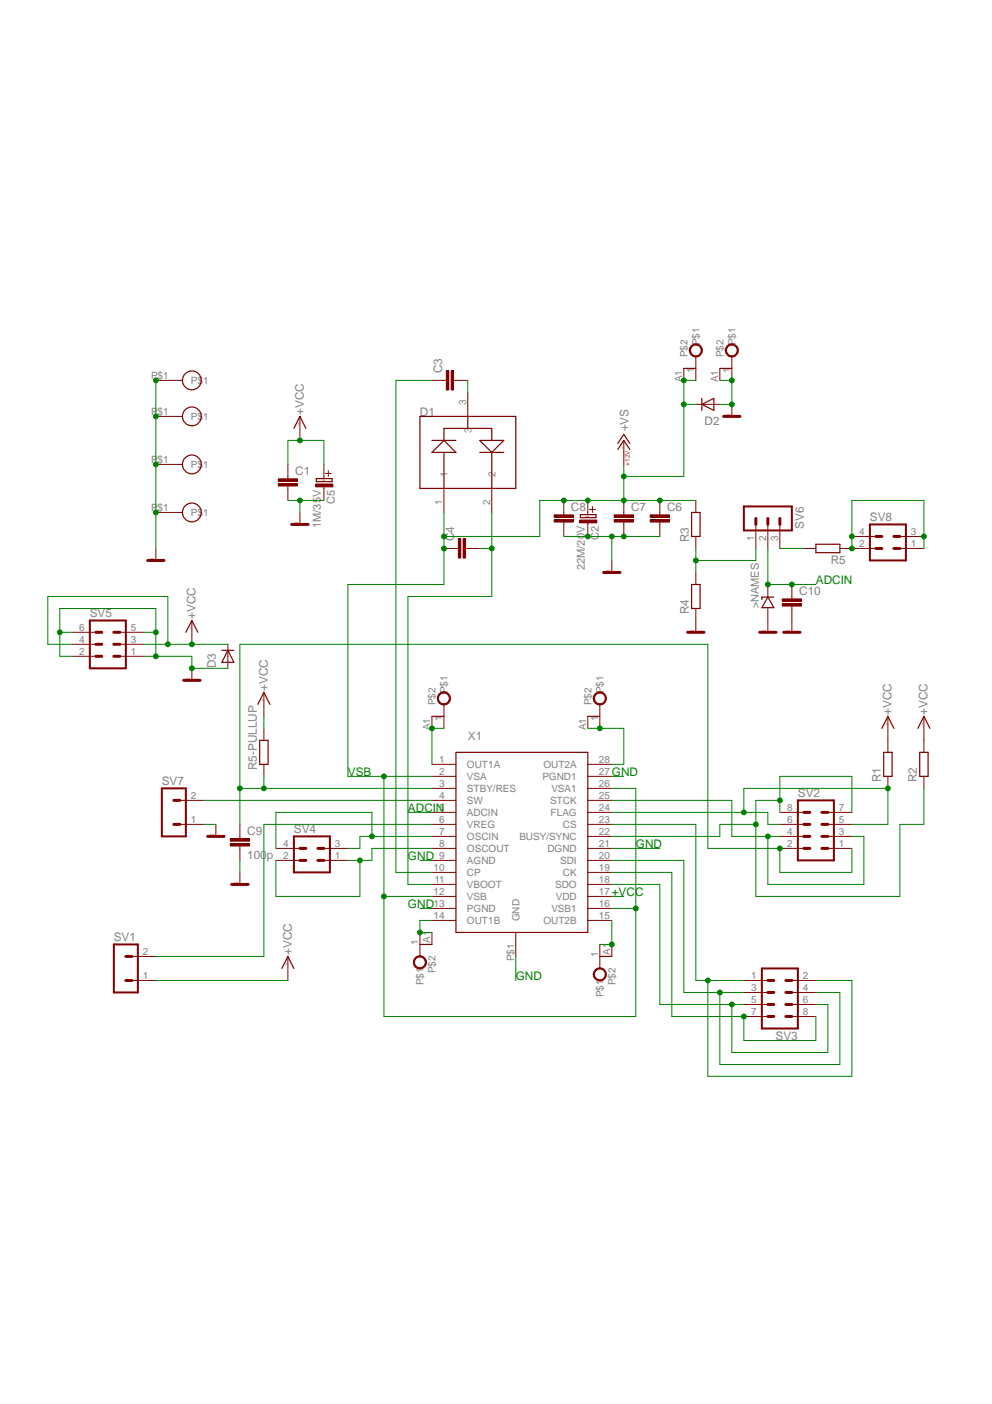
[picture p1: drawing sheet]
<svg xmlns="http://www.w3.org/2000/svg" width="210mm" height="297mm" viewBox="0 0 210 297" stroke-linecap="round" stroke-linejoin="round" font-family="sans-serif">
<defs><g id="words">
<g font-size="2.5" fill="#808080">
<text x="93.6" y="79" transform="rotate(-90 93.6 79)">C3</text>
<text x="64.3" y="87.8" transform="rotate(-90 64.3 87.8)">+VCC</text>
<text x="88.9" y="88.1">D1</text>
<text x="149.1" y="89.9">D2</text>
<text x="133" y="91.3" transform="rotate(-90 133 91.3)">+VS</text>
<text x="62.4" y="100.4">C1</text>
<text x="120.8" y="108">C8</text>
<text x="133.5" y="108">C7</text>
<text x="141.1" y="108">C6</text>
<text x="170.1" y="111.8" transform="rotate(-90 170.1 111.8)">SV6</text>
<text x="184.1" y="110.2">SV8</text>
<text x="96.1" y="114.5" transform="rotate(-90 96.1 114.5)">C4</text>
<text x="145.8" y="114.8" transform="rotate(-90 145.8 114.8)">R3</text>
<text x="175.8" y="119.3">R5</text>
<text x="169.1" y="125.8">C10</text>
<text x="19" y="130.5">SV5</text>
<text x="41.4" y="130.9" transform="rotate(-90 41.4 130.9)">+VCC</text>
<text x="145.8" y="130" transform="rotate(-90 145.8 130)">R4</text>
<text x="45.7" y="141.4" transform="rotate(-90 45.7 141.4)">D3</text>
<text x="56.6" y="146.2" transform="rotate(-90 56.6 146.2)">+VCC</text>
<text x="188.6" y="151.3" transform="rotate(-90 188.6 151.3)">+VCC</text>
<text x="196.3" y="151.3" transform="rotate(-90 196.3 151.3)">+VCC</text>
<text x="99" y="156.6">X1</text>
<text x="34.2" y="166">SV7</text>
<text x="54.4" y="163" transform="rotate(-90 54.4 163)">R5-PULLUP</text>
<text x="186.4" y="165.5" transform="rotate(-90 186.4 165.5)">R1</text>
<text x="194" y="165.5" transform="rotate(-90 194 165.5)">R2</text>
<text x="168.8" y="168.6">SV2</text>
<text x="52.3" y="176.6">C9</text>
<text x="62.2" y="176.2">SV4</text>
<text x="52.3" y="181.7">100p</text>
<text x="24.1" y="199.1">SV1</text>
<text x="61.7" y="202" transform="rotate(-90 61.7 202)">+VCC</text>
<text x="164.1" y="220.1">SV3</text>
</g>
<g font-size="2.5" fill="#008000">
<text x="172.6" y="123.7">ADCIN</text>
<text x="73.6" y="164.3">VSB</text>
<text x="129.5" y="164.3">GND</text>
<text x="86.3" y="171.9">ADCIN</text>
<text x="134.5" y="179.5">GND</text>
<text x="86.3" y="182">GND</text>
<text x="129.5" y="189.7">+VCC</text>
<text x="86.3" y="192.2">GND</text>
<text x="109.1" y="207.4">GND</text>
</g>
<g font-size="2.3" fill="#808080">
<text x="70.9" y="106.6" transform="rotate(-90 70.9 106.6)">C5</text>
<text x="67.9" y="111.7" transform="rotate(-90 67.9 111.7)">1M/35V</text>
<text x="126.7" y="114.3" transform="rotate(-90 126.7 114.3)">C2</text>
<text x="123.7" y="120.6" transform="rotate(-90 123.7 120.6)">22M/20V</text>
<text x="160.6" y="128.7" transform="rotate(-90 160.6 128.7)">&gt;NAMES</text>
</g>
<g font-size="2.1" fill="#808080">
<text x="145.5" y="75.6" transform="rotate(-90 145.5 75.6)">P$2</text>
<text x="148" y="73.1" transform="rotate(-90 148 73.1)">P$1</text>
<text x="153.1" y="75.6" transform="rotate(-90 153.1 75.6)">P$2</text>
<text x="155.6" y="73.1" transform="rotate(-90 155.6 73.1)">P$1</text>
<text x="32" y="80.1">P$1</text>
<text x="40.4" y="81.2">P$1</text>
<text x="144.4" y="80.9" transform="rotate(-90 144.4 80.9)">A1</text>
<text x="146.9" y="78.9" transform="rotate(-90 146.9 78.9)">1</text>
<text x="152" y="80.9" transform="rotate(-90 152 80.9)">A1</text>
<text x="154.5" y="78.9" transform="rotate(-90 154.5 78.9)">1</text>
<text x="32" y="87.8">P$1</text>
<text x="40.4" y="88.9">P$1</text>
<text x="98.6" y="85.8" transform="rotate(-90 98.6 85.8)">3</text>
<text x="99.8" y="91.6" transform="rotate(-90 99.8 91.6)">3</text>
<text x="32" y="97.9">P$1</text>
<text x="40.4" y="99">P$1</text>
<text x="94.7" y="101" transform="rotate(-90 94.7 101)">1</text>
<text x="104.8" y="101" transform="rotate(-90 104.8 101)">2</text>
<text x="93.6" y="106.8" transform="rotate(-90 93.6 106.8)">1</text>
<text x="103.7" y="106.8" transform="rotate(-90 103.7 106.8)">2</text>
<text x="32" y="108">P$1</text>
<text x="40.4" y="109.2">P$1</text>
<text x="181.8" y="113.1">4</text>
<text x="192.7" y="113.1">3</text>
<text x="159.6" y="114.5" transform="rotate(-90 159.6 114.5)">1</text>
<text x="162.1" y="114.5" transform="rotate(-90 162.1 114.5)">2</text>
<text x="164.7" y="114.5" transform="rotate(-90 164.7 114.5)">3</text>
<text x="181.8" y="115.7">2</text>
<text x="192.7" y="115.7">1</text>
<text x="16.8" y="136">4</text>
<text x="16.8" y="133.4">6</text>
<text x="27.7" y="136">3</text>
<text x="27.7" y="133.4">5</text>
<text x="16.8" y="138.5">2</text>
<text x="27.7" y="138.5">1</text>
<text x="92.2" y="149.2" transform="rotate(-90 92.2 149.2)">P$2</text>
<text x="94.7" y="146.7" transform="rotate(-90 94.7 146.7)">P$1</text>
<text x="125.1" y="149.2" transform="rotate(-90 125.1 149.2)">P$2</text>
<text x="127.7" y="146.7" transform="rotate(-90 127.7 146.7)">P$1</text>
<text x="91" y="154.5" transform="rotate(-90 91 154.5)">A1</text>
<text x="93.6" y="152.6" transform="rotate(-90 93.6 152.6)">1</text>
<text x="124" y="154.5" transform="rotate(-90 124 154.5)">A1</text>
<text x="126.6" y="152.6" transform="rotate(-90 126.6 152.6)">1</text>
<text x="92.9" y="161.4">1</text>
<text x="126.7" y="161.4">28</text>
<text x="92.9" y="163.9">2</text>
<text x="92.9" y="166.5">3</text>
<text x="98.8" y="162.5">OUT1A</text>
<text x="98.8" y="165">VSA</text>
<text x="98.8" y="167.6">STBY/RES</text>
<text x="114.8" y="165">PGND1</text>
<text x="115" y="162.5">OUT2A</text>
<text x="116.7" y="167.6">VSA1</text>
<text x="126.7" y="166.5">26</text>
<text x="126.7" y="163.9">27</text>
<text x="40.4" y="169">2</text>
<text x="92.9" y="169">4</text>
<text x="92.9" y="171.5">5</text>
<text x="98.8" y="170.1">SW</text>
<text x="98.8" y="172.6">ADCIN</text>
<text x="116.4" y="170.1">STCK</text>
<text x="116.5" y="172.6">FLAG</text>
<text x="126.7" y="171.5">24</text>
<text x="126.7" y="169">25</text>
<text x="166.6" y="171.5">8</text>
<text x="177.5" y="171.5">7</text>
<text x="40.4" y="174.1">1</text>
<text x="59.9" y="179.2">4</text>
<text x="70.9" y="179.2">3</text>
<text x="92.9" y="174.1">6</text>
<text x="92.9" y="176.6">7</text>
<text x="92.9" y="179.2">8</text>
<text x="98.8" y="175.2">VREG</text>
<text x="98.8" y="177.7">OSCIN</text>
<text x="109.9" y="177.7">BUSY/SYNC</text>
<text x="119.1" y="175.2">CS</text>
<text x="126.7" y="179.2">21</text>
<text x="126.7" y="176.6">22</text>
<text x="126.7" y="174.1">23</text>
<text x="166.6" y="179.2">2</text>
<text x="166.6" y="176.6">4</text>
<text x="166.6" y="174.1">6</text>
<text x="177.5" y="179.2">1</text>
<text x="177.5" y="176.6">3</text>
<text x="177.5" y="174.1">5</text>
<text x="59.9" y="181.7">2</text>
<text x="70.9" y="181.7">1</text>
<text x="91.7" y="184.2">10</text>
<text x="92.9" y="181.7">9</text>
<text x="98.8" y="180.3">OSCOUT</text>
<text x="98.8" y="182.8">AGND</text>
<text x="98.8" y="185.3">CP</text>
<text x="115.8" y="180.3">DGND</text>
<text x="118.5" y="182.8">SDI</text>
<text x="119.1" y="185.3">CK</text>
<text x="126.7" y="184.2">19</text>
<text x="126.7" y="181.7">20</text>
<text x="91.7" y="189.3">12</text>
<text x="91.7" y="191.8">13</text>
<text x="91.9" y="186.8">11</text>
<text x="98.8" y="187.9">VBOOT</text>
<text x="98.8" y="190.4">VSB</text>
<text x="117.5" y="187.9">SDO</text>
<text x="117.6" y="190.4">VDD</text>
<text x="126.7" y="191.8">16</text>
<text x="126.7" y="189.3">17</text>
<text x="126.7" y="186.8">18</text>
<text x="91.7" y="194.4">14</text>
<text x="98.8" y="193">PGND</text>
<text x="98.8" y="195.5">OUT1B</text>
<text x="109.9" y="194.9" transform="rotate(-90 109.9 194.9)">GND</text>
<text x="115" y="195.5">OUT2B</text>
<text x="116.7" y="193">VSB1</text>
<text x="126.7" y="194.4">15</text>
<text x="30.2" y="202">2</text>
<text x="88.5" y="200" transform="rotate(-90 88.5 200)">1</text>
<text x="91" y="199.4" transform="rotate(-90 91 199.4)">A1</text>
<text x="108.8" y="203.4" transform="rotate(-90 108.8 203.4)">P$1</text>
<text x="126.6" y="202.6" transform="rotate(-90 126.6 202.6)">1</text>
<text x="129.1" y="202" transform="rotate(-90 129.1 202)">A1</text>
<text x="30.2" y="207.1">1</text>
<text x="89.6" y="208.4" transform="rotate(-90 89.6 208.4)">P$1</text>
<text x="92.2" y="205.9" transform="rotate(-90 92.2 205.9)">P$2</text>
<text x="130.2" y="208.4" transform="rotate(-90 130.2 208.4)">P$2</text>
<text x="159" y="207.1">1</text>
<text x="159" y="209.6">3</text>
<text x="169.9" y="207.1">2</text>
<text x="169.9" y="209.6">4</text>
<text x="127.7" y="211" transform="rotate(-90 127.7 211)">P$1</text>
<text x="159" y="212.1">5</text>
<text x="159" y="214.7">7</text>
<text x="169.9" y="212.1">6</text>
<text x="169.9" y="214.7">8</text>
</g>
<text font-size="1.4" fill="#800080" x="133.3" y="98.6" transform="rotate(-90 133.3 98.6)">+12V</text>
<g font-size=".3" fill="#f00">
<text x="153.8" y="87.8">PaJa</text>
<text x="63.3" y="90.2" transform="rotate(-90 63.3 90.2)">PaJa</text>
<text x="131.8" y="95.1" transform="rotate(-90 131.8 95.1)">PaJa</text>
<text x="68.1" y="101.7">PaJa</text>
<text x="62.4" y="110.6">PaJa</text>
<text x="123.9" y="109.3">PaJa</text>
<text x="31.9" y="118.2">PaJa</text>
<text x="128.4" y="120.8">PaJa</text>
<text x="40.4" y="133.3" transform="rotate(-90 40.4 133.3)">PaJa</text>
<text x="146.1" y="133.5">PaJa</text>
<text x="161.4" y="133.5">PaJa</text>
<text x="166.5" y="133.5">PaJa</text>
<text x="39.5" y="143.6">PaJa</text>
<text x="55.7" y="148.5" transform="rotate(-90 55.7 148.5)">PaJa</text>
<text x="187.7" y="153.6" transform="rotate(-90 187.7 153.6)">PaJa</text>
<text x="195.3" y="153.6" transform="rotate(-90 195.3 153.6)">PaJa</text>
<text x="44.6" y="176.7">PaJa</text>
<text x="49.7" y="186.8">PaJa</text>
<text x="60.7" y="204.4" transform="rotate(-90 60.7 204.4)">PaJa</text>
</g>
</g></defs>
<g fill="none" stroke="#800000" stroke-width=".21">
<path d="M99 83v5.1M60.9 100.8v.5M60.9 102.8v.5M93.9 103.3v5.1M104.1 103.3v5.1M147.2 105.9v2.5M147.2 113.5v2.5M147.2 121.1v2.6M147.2 128.7v2.6M187.9 156.6v2.6M195.5 156.6v2.6M91.4 161.7h5.1"/>
<path d="M91.4 164.3h5.1M91.4 166.8h5.1M91.4 169.3h5.1M91.4 171.9h5.1M91.4 174.4h5.1M91.4 177h5.1M91.4 179.5h5.1M124.4 161.7h5.1M124.4 164.3h5.1M124.4 166.8h5.1M124.4 169.3h5.1M124.4 171.9h5.1"/>
<path d="M124.4 174.4h5.1M124.4 177h5.1M124.4 179.5h5.1M187.9 164.3v2.5M195.5 164.3v2.5M91.4 182h5.1M91.4 184.6h5.1M91.4 187.1h5.1M91.4 189.7h5.1M91.4 192.2h5.1M91.4 194.7h5.1M109.1 197.3v5.1"/>
<path d="M124.4 182h5.1M124.4 184.6h5.1M124.4 187.1h5.1M124.4 189.7h5.1M124.4 192.2h5.1M124.4 194.7h5.1"/>
</g>
<g fill="none" stroke="#800000" stroke-width=".25">
<path d="M88.9 88.1h20.2v15.2h-20.2zM91.4 93.2h5.1M91.4 95.7l2.5-2.5 2.6 2.5zM93.9 93.2v-2.6h10.2v2.6M93.9 95.7v7.6M99 88.1v2.5M101.5 93.2h5.1l-2.5 2.5zM101.5 95.7h5.1M104.1 95.7v7.6M146.3 108.4h1.8v5.1h-1.8zM146.3 123.7h1.8v5h-1.8zM96.5 159.2h27.9v38.1h-27.9z"/>
<path d="M187 159.2h1.8v5.1h-1.8zM194.6 159.2h1.8v5.1h-1.8z"/>
</g>
<path d="M58.9 102.3h4v.5h-4z" fill-rule="evenodd" fill="#800000"/>
<path d="M58.9 102.3h4v.5h-4z" fill="none" stroke="#800000" stroke-width=".21"/>
<path d="M58.9 101.3h4v.5h-4z" fill-rule="evenodd" fill="#800000"/>
<path d="M60.9 98.3v2.5M93.9 80.5h.5M96 80.5h.5M58.9 101.3h4v.5h-4zM60.9 103.3v2.6" fill="none" stroke="#800000" stroke-width=".21"/>
<path d="M95.5 78.4h.5v4.1h-.5z" fill-rule="evenodd" fill="#800000"/>
<path d="M95.5 78.4h.5v4.1h-.5z" fill="none" stroke="#800000" stroke-width=".21"/>
<path d="M94.4 78.4h.6v4.1h-.6z" fill-rule="evenodd" fill="#800000"/>
<path d="M94.4 78.4h.6v4.1h-.6zM91.4 80.5h2.5M96.5 80.5h2.5M96.5 116h.5M98.5 116h.5" fill="none" stroke="#800000" stroke-width=".21"/>
<path d="M98 114h.5v4.1h-.5z" fill-rule="evenodd" fill="#800000"/>
<path d="M98 114h.5v4.1h-.5z" fill="none" stroke="#800000" stroke-width=".21"/>
<path d="M97 114h.5v4.1h-.5z" fill-rule="evenodd" fill="#800000"/>
<path d="M69.5 99.5v1.3M68.5 100.8v.5M68.5 102.9v.4M68.8 100.2h1.3M93.9 116h2.6M97 114h.5v4.1h-.5zM99 116h2.5" fill="none" stroke="#800000" stroke-width=".21"/>
<path d="M66.9 101.3h3.4v.6h-3.4z" fill="none" stroke="#800000" stroke-width=".25"/>
<path d="M66.8 102.4h3.6v.6h-3.6z" fill-rule="evenodd" fill="#800000"/>
<path d="M68.5 98.3v2.5M66.8 102.4h3.6v.6h-3.6zM68.5 103.3v2.6" fill="none" stroke="#800000" stroke-width=".21"/>
<path d="M88.9 199.8h2.5" fill="none" stroke="#800000" stroke-width=".25"/>
<path d="M87.8 202.7a1.4 1.4 0 0 1 2.2 .1 1.4 1.4 0 0 1-.7 2.1 1.4 1.4 0 0 1-1.8-1.3h.2a1.15 1.15 0 0 1 1.7-.9 1.15 1.15 0 0 1 .2 1.9 1.15 1.15 0 0 1-1.8-.6l-.1-.4h-.2z" fill-rule="evenodd" fill="#800000"/>
<path d="M88.9 197.3v5.1M91.4 197.3v2.5M87.8 202.7a1.4 1.4 0 0 1 2.2 .1 1.4 1.4 0 0 1-.7 2.1 1.4 1.4 0 0 1-1.8-1.3h.2a1.15 1.15 0 0 1 1.7-.9 1.15 1.15 0 0 1 .2 1.9 1.15 1.15 0 0 1-1.8-.6l-.1-.4h-.2z" fill="none" stroke="#800000" stroke-width=".21"/>
<path d="M126.9 202.4h2.6" fill="none" stroke="#800000" stroke-width=".25"/>
<path d="M125.9 205.3a1.39 1.39 0 0 1 2.2 .1 1.39 1.39 0 0 1-.8 2.1 1.39 1.39 0 0 1-1.8-1.3h.3a1.15 1.15 0 0 1 1.5-1.2 1.15 1.15 0 0 1 .4 1.9 1.15 1.15 0 0 1-1.8-.4l-.1-.3h-.3z" fill-rule="evenodd" fill="#800000"/>
<path d="M126.9 199.8v5.1M129.5 199.8v2.6M125.9 205.3a1.39 1.39 0 0 1 2.2 .1 1.39 1.39 0 0 1-.8 2.1 1.39 1.39 0 0 1-1.8-1.3h.3a1.15 1.15 0 0 1 1.5-1.2 1.15 1.15 0 0 1 .4 1.9 1.15 1.15 0 0 1-1.8-.4l-.1-.3h-.3z" fill="none" stroke="#800000" stroke-width=".21"/>
<path d="M91.4 151.6h2.5" fill="none" stroke="#800000" stroke-width=".25"/>
<path d="M92.8 146.9a1.41 1.41 0 0 1 2.3 0 1.41 1.41 0 0 1-.7 2.2 1.41 1.41 0 0 1-1.9-1.4h.3a1.15 1.15 0 0 1 1.7-.9 1.15 1.15 0 0 1 .2 1.9 1.15 1.15 0 0 1-1.9-.5v-.5h-.3z" fill-rule="evenodd" fill="#800000"/>
<path d="M91.4 151.6v2.5M92.8 146.9a1.41 1.41 0 0 1 2.3 0 1.41 1.41 0 0 1-.7 2.2 1.41 1.41 0 0 1-1.9-1.4h.3a1.15 1.15 0 0 1 1.7-.9 1.15 1.15 0 0 1 .2 1.9 1.15 1.15 0 0 1-1.9-.5v-.5h-.3zM93.9 149v5.1" fill="none" stroke="#800000" stroke-width=".21"/>
<path d="M124.4 151.6h2.5" fill="none" stroke="#800000" stroke-width=".25"/>
<path d="M125.9 146.9a1.4 1.4 0 0 1 2.2 .1 1.4 1.4 0 0 1-.8 2.1 1.4 1.4 0 0 1-1.8-1.4h.3a1.15 1.15 0 0 1 1.6-1 1.15 1.15 0 0 1 .3 1.8 1.15 1.15 0 0 1-1.8-.3l-.1-.5h-.3z" fill-rule="evenodd" fill="#800000"/>
<path d="M124.4 151.6v2.5M125.9 146.9a1.4 1.4 0 0 1 2.2 .1 1.4 1.4 0 0 1-.8 2.1 1.4 1.4 0 0 1-1.8-1.4h.3a1.15 1.15 0 0 1 1.6-1 1.15 1.15 0 0 1 .3 1.8 1.15 1.15 0 0 1-1.8-.3l-.1-.5h-.3zM126.9 149v5.1" fill="none" stroke="#800000" stroke-width=".21"/>
<path d="M152.3 77.9h2.6" fill="none" stroke="#800000" stroke-width=".25"/>
<path d="M153.8 73.2a1.39 1.39 0 0 1 2.2 .2 1.39 1.39 0 0 1-.8 2.1 1.39 1.39 0 0 1-1.7-1.4h.2a1.13 1.13 0 0 1 1.5-1.1 1.13 1.13 0 0 1 .4 1.9 1.13 1.13 0 0 1-1.8-.4l-.1-.4h-.2z" fill-rule="evenodd" fill="#800000"/>
<path d="M152.3 77.9v2.6M153.8 73.2a1.39 1.39 0 0 1 2.2 .2 1.39 1.39 0 0 1-.8 2.1 1.39 1.39 0 0 1-1.7-1.4h.2a1.13 1.13 0 0 1 1.5-1.1 1.13 1.13 0 0 1 .4 1.9 1.13 1.13 0 0 1-1.8-.4l-.1-.4h-.2zM154.9 75.4v5.1" fill="none" stroke="#800000" stroke-width=".21"/>
<path d="M144.7 77.9h2.5" fill="none" stroke="#800000" stroke-width=".25"/>
<path d="M146.2 73.2a1.39 1.39 0 0 1 2.2 .2 1.39 1.39 0 0 1-.8 2.1 1.39 1.39 0 0 1-1.8-1.4h.3a1.13 1.13 0 0 1 1.5-1.1 1.13 1.13 0 0 1 .4 1.9 1.13 1.13 0 0 1-1.8-.4l-.1-.4h-.3z" fill-rule="evenodd" fill="#800000"/>
<g fill="none" stroke="#800000" stroke-width=".21">
<path d="M144.7 77.9v2.6M146.2 73.2a1.39 1.39 0 0 1 2.2 .2 1.39 1.39 0 0 1-.8 2.1 1.39 1.39 0 0 1-1.8-1.4h.3a1.13 1.13 0 0 1 1.5-1.1 1.13 1.13 0 0 1 .4 1.9 1.13 1.13 0 0 1-1.8-.4l-.1-.4h-.3zM147.2 75.4v5.1M63.5 88.1v5.1M63.5 108.4v2.6M129.5 118.6v2.5M132 108.4v.5M132 110.4v.6M40.6 131.3v5M147.2 131.3v2.5M187.9 151.6v5M195.5 151.6v5"/>
<path d="M45.7 174.4v2.6M157.4 207.4h5.1M157.4 210h5.1M157.4 212.5h5.1M157.4 215.1h5.1M167.6 207.4h5M167.6 210h5M167.6 212.5h5M167.6 215.1h5"/>
</g>
<path d="M161.2 204.9h7.6v12.7h-7.6z" fill="none" stroke="#800000" stroke-width=".42"/>
<path d="M61.7 111h3.5M127.7 121.1h3.5M145.5 133.8h3.5M43.9 177h3.5M162.5 212.5h1.2M162.5 210h1.2M162.5 207.4h1.2M162.5 215.1h1.2M166.3 212.5h1.3M166.3 210h1.3M166.3 207.4h1.3M166.3 215.1h1.3" fill="none" stroke="#800000" stroke-width=".63"/>
<path d="M62.2 90.6l1.3-2.5 1.2 2.5M39.3 133.8l1.3-2.5 1.3 2.5M186.6 154.1l1.3-2.5 1.2 2.5M194.2 154.1l1.3-2.5 1.3 2.5" fill="none" stroke="#800000" stroke-width=".25"/>
<path d="M130 109.9h4v.5h-4z" fill-rule="evenodd" fill="#800000"/>
<path d="M130 109.9h4v.5h-4z" fill="none" stroke="#800000" stroke-width=".21"/>
<path d="M130 108.9h4v.5h-4z" fill-rule="evenodd" fill="#800000"/>
<g fill="none" stroke="#800000" stroke-width=".21">
<path d="M33 98.3h5.7M33 88.1h5.7M33 80.5h5.7M132 93.2v5.1M154.9 85.6v2.5M33 108.4h5.7M33 116v2.6M124.4 108.4v.5M124.4 110.4v.6M124.7 107.8h1.3M125.3 107.1v1.3M130 108.9h4v.5h-4z"/>
<path d="M132 105.9v2.5M132 111v2.5M40.6 141.4v2.5"/>
</g>
<g fill="none" stroke="#800000" stroke-width=".25">
<path d="M130.7 95.1l1.3-1.9 1.3 1.9M130.7 93.8l1.3-1.9 1.3 1.9M122.8 108.9h3.3v.6h-3.3z"/>
<circle cx="40.6" cy="98.3" r="1.99"/>
<circle cx="40.6" cy="88.1" r="1.99"/>
<circle cx="40.6" cy="80.5" r="1.99"/>
<circle cx="40.6" cy="108.4" r="1.99"/>
</g>
<path d="M153.1 88.1h3.5M31.2 118.6h3.5M38.9 143.9h3.4" fill="none" stroke="#800000" stroke-width=".63"/>
<path d="M122.6 110h3.7v.6h-3.7z" fill-rule="evenodd" fill="#800000"/>
<path d="M147.2 85.6h5.1M122.6 110h3.7v.6h-3.7zM124.4 105.9v2.5M124.4 111v2.5M139.6 108.4v.5M139.6 110.4v.6M48.2 136.3v5.1" fill="none" stroke="#800000" stroke-width=".21"/>
<path d="M148.5 85.6l2.5-1.3v2.5zM148.5 84.3v2.5M46.9 137.6h2.6M48.2 137.6l1.3 2.5h-2.6z" fill="none" stroke="#800000" stroke-width=".25"/>
<path d="M137.6 109.9h4v.5h-4z" fill-rule="evenodd" fill="#800000"/>
<path d="M137.6 109.9h4v.5h-4z" fill="none" stroke="#800000" stroke-width=".21"/>
<path d="M137.6 108.9h4v.5h-4z" fill-rule="evenodd" fill="#800000"/>
<path d="M119.3 108.4v.5M119.3 110.4v.6M137.6 108.9h4v.5h-4zM139.6 105.9v2.5M139.6 111v2.5" fill="none" stroke="#800000" stroke-width=".21"/>
<path d="M117.3 109.9h4v.5h-4z" fill-rule="evenodd" fill="#800000"/>
<path d="M117.3 109.9h4v.5h-4z" fill="none" stroke="#800000" stroke-width=".21"/>
<path d="M117.3 108.9h4v.5h-4z" fill-rule="evenodd" fill="#800000"/>
<path d="M117.3 108.9h4v.5h-4zM119.3 105.9v2.5M119.3 111v2.5M55.8 146.5v5.1M55.8 154.1v2.5M50.8 177v.5M50.8 179v.5M55.8 161.7v2.6" fill="none" stroke="#800000" stroke-width=".21"/>
<path d="M54.6 149l1.2-2.5 1.3 2.5M54.9 156.6h1.8v5.1h-1.8z" fill="none" stroke="#800000" stroke-width=".25"/>
<path d="M48.7 178.5h4.1v.5h-4.1z" fill-rule="evenodd" fill="#800000"/>
<path d="M48.7 178.5h4.1v.5h-4.1z" fill="none" stroke="#800000" stroke-width=".21"/>
<path d="M48.7 177.5h4.1v.5h-4.1z" fill-rule="evenodd" fill="#800000"/>
<g fill="none" stroke="#800000" stroke-width=".21">
<path d="M159.9 111v5M162.5 111v5M165 111v5M162.5 123.7v2.5M162.5 128.7v5.1M167.6 126.2v.5M167.6 128.2v.5M167.6 131.3v2.5M38.1 174.4h5M38.1 169.3h5M48.7 177.5h4.1v.5h-4.1zM50.8 174.4v2.6"/>
<path d="M50.8 179.5v2.5M50.8 184.6v2.5M27.9 207.4h5.1M27.9 202.4h5.1M60.9 202.4v5"/>
</g>
<path d="M159.9 109.7v1.3M162.5 109.7v1.3M165 109.7v1.3M160.7 133.8h3.5M165.8 133.8h3.5M36.8 169.3h1.3M36.8 174.4h1.3M49 187.1h3.5M26.6 202.4h1.3M26.6 207.4h1.3" fill="none" stroke="#800000" stroke-width=".63"/>
<path d="M162.5 126.3l1.2 2.3h-2.5zM163.7 126.3h-2.5v.5M59.6 204.9l1.3-2.5 1.3 2.5" fill="none" stroke="#800000" stroke-width=".25"/>
<path d="M157.4 107.1h10.2v5.1h-10.2zM34.2 166.8h5.1v10.2h-5.1zM24.1 199.8h5.1v10.2h-5.1z" fill="none" stroke="#800000" stroke-width=".42"/>
<path d="M165.5 127.7h4.1v.5h-4.1z" fill-rule="evenodd" fill="#800000"/>
<path d="M165.5 127.7h4.1v.5h-4.1z" fill="none" stroke="#800000" stroke-width=".21"/>
<path d="M165.5 126.7h4.1v.5h-4.1z" fill-rule="evenodd" fill="#800000"/>
<g fill="none" stroke="#800000" stroke-width=".21">
<path d="M170.1 116h2.5M177.7 116h7.6M180.3 113.5h5M190.4 116h5.1M190.4 113.5h5.1M15.2 138.9h5.1M15.2 136.3h5.1M15.2 133.8h5.1M25.4 138.9h5M25.4 136.3h5M25.4 133.8h5M165.5 126.7h4.1v.5h-4.1z"/>
<path d="M167.6 123.7v2.5M167.6 128.7v2.6M58.4 179.5h5.1M68.5 179.5h5.1M165 179.5h5.1M165 177h5.1M165 174.4h5.1M165 171.9h5.1M175.2 179.5h5.1M175.2 177h5.1M175.2 174.4h5.1M175.2 171.9h5.1"/>
<path d="M58.4 182h5.1M68.5 182h5.1"/>
</g>
<path d="M184.1 111h7.6v7.6h-7.6zM19 131.3h7.6v10.1h-7.6zM62.2 177h7.6v7.6h-7.6zM168.8 169.3h7.6v12.7h-7.6z" fill="none" stroke="#800000" stroke-width=".42"/>
<g fill="none" stroke="#800000" stroke-width=".63">
<path d="M185.3 113.5h1.3M185.3 116h1.3M189.1 113.5h1.3M189.1 116h1.3M20.3 133.8h1.2M20.3 136.3h1.2M20.3 138.9h1.2M24.1 133.8h1.3M24.1 136.3h1.3M24.1 138.9h1.3M63.5 179.5h1.2M67.3 179.5h1.2"/>
<path d="M170.1 174.4h1.3M170.1 177h1.3M170.1 179.5h1.3M170.1 171.9h1.3M173.9 174.4h1.3M173.9 177h1.3M173.9 179.5h1.3M173.9 171.9h1.3M63.5 182h1.2M67.3 182h1.2"/>
</g>
<path d="M172.6 115.1h5.1v1.8h-5.1z" fill="none" stroke="#800000" stroke-width=".25"/>
<path d="M129.5 171.9h33v2.5h2.5M187.9 166.8v7.6" fill="none" stroke="#008000" stroke-width=".21"/>
<circle cx="187.9" cy="166.8" r=".51" fill="#008000"/>
<g fill="none" stroke="#008000" stroke-width=".21">
<path d="M180.3 174.4h7.6M187.9 166.8h-30.5v5.1"/>
<circle cx="187.9" cy="166.8" r=".51"/>
</g>
<circle cx="157.4" cy="171.9" r=".51" fill="#008000"/>
<g fill="none" stroke="#008000" stroke-width=".21">
<path d="M50.8 166.8h40.6M50.8 174.4v-38.1h99v43.2h15.2v5.1h15.3v-5.1M55.8 164.3v2.5"/>
<circle cx="157.4" cy="171.9" r=".51"/>
</g>
<circle cx="55.8" cy="166.8" r=".51" fill="#008000"/>
<circle cx="55.8" cy="166.8" r=".51" fill="none" stroke="#008000" stroke-width=".21"/>
<circle cx="50.8" cy="166.8" r=".51" fill="#008000"/>
<circle cx="50.8" cy="166.8" r=".51" fill="none" stroke="#008000" stroke-width=".21"/>
<circle cx="165" cy="179.5" r=".51" fill="#008000"/>
<g fill="none" stroke="#008000" stroke-width=".21">
<path d="M129.5 169.3h25.4v7.7h10.1M162.5 177v10.1h20.3v-10.1h-2.5"/>
<circle cx="165" cy="179.5" r=".51"/>
</g>
<circle cx="162.5" cy="177" r=".51" fill="#008000"/>
<g fill="none" stroke="#008000" stroke-width=".21">
<path d="M129.5 174.4h17.7v33h10.2M149.8 207.4v20.3h30.5v-20.3h-7.7"/>
<circle cx="162.5" cy="177" r=".51"/>
</g>
<circle cx="149.8" cy="207.4" r=".51" fill="#008000"/>
<g fill="none" stroke="#008000" stroke-width=".21">
<path d="M129.5 182h15.2v28M157.4 210h-5.1v15.2h25.4v-15.2h-5.1"/>
<circle cx="149.8" cy="207.4" r=".51"/>
</g>
<circle cx="152.3" cy="210" r=".51" fill="#008000"/>
<g fill="none" stroke="#008000" stroke-width=".21">
<path d="M129.5 187.1h10.1v25.4h17.8M144.7 210h7.6M154.9 212.5v10.2h20.3v-10.2h-2.6"/>
<circle cx="152.3" cy="210" r=".51"/>
</g>
<circle cx="154.9" cy="212.5" r=".51" fill="#008000"/>
<g fill="none" stroke="#008000" stroke-width=".21">
<path d="M60.9 105.9h2.6v2.5M43.1 169.3h48.3M43.1 174.4h2.6M129.5 179.5h10.1M129.5 164.3h2.5M88.9 182h2.5M88.9 192.2h2.5M109.1 202.4v5"/>
<circle cx="154.9" cy="212.5" r=".51"/>
</g>
<circle cx="63.5" cy="105.9" r=".51" fill="#008000"/>
<g fill="none" stroke="#008000" stroke-width=".21">
<path d="M63.5 105.9h5M124.4 113.5h7.6M129.5 113.5v5.1"/>
<circle cx="63.5" cy="105.9" r=".51"/>
</g>
<circle cx="129.5" cy="113.5" r=".51" fill="#008000"/>
<g fill="none" stroke="#008000" stroke-width=".21">
<path d="M132 113.5h7.6"/>
<circle cx="129.5" cy="113.5" r=".51"/>
</g>
<circle cx="132" cy="113.5" r=".51" fill="#008000"/>
<g fill="none" stroke="#008000" stroke-width=".21">
<path d="M119.3 113.5h5.1"/>
<circle cx="132" cy="113.5" r=".51"/>
</g>
<circle cx="124.4" cy="113.5" r=".51" fill="#008000"/>
<g fill="none" stroke="#008000" stroke-width=".21">
<path d="M12.7 138.9v-10.2h20.3v10.2h-2.6M12.7 133.8h2.5M30.4 133.8h2.6"/>
<circle cx="124.4" cy="113.5" r=".51"/>
</g>
<circle cx="12.7" cy="133.8" r=".51" fill="#008000"/>
<circle cx="12.7" cy="133.8" r=".51" fill="none" stroke="#008000" stroke-width=".21"/>
<circle cx="33" cy="133.8" r=".51" fill="#008000"/>
<g fill="none" stroke="#008000" stroke-width=".21">
<path d="M33 138.9h7.6v2.5"/>
<circle cx="33" cy="133.8" r=".51"/>
</g>
<circle cx="33" cy="138.9" r=".51" fill="#008000"/>
<g fill="none" stroke="#008000" stroke-width=".21">
<path d="M12.7 138.9h2.5M40.6 141.4h7.6"/>
<circle cx="33" cy="138.9" r=".51"/>
</g>
<circle cx="40.6" cy="141.4" r=".51" fill="#008000"/>
<g fill="none" stroke="#008000" stroke-width=".21">
<path d="M33 80.5v7.6"/>
<circle cx="40.6" cy="141.4" r=".51"/>
</g>
<circle cx="33" cy="108.4" r=".51" fill="#008000"/>
<g fill="none" stroke="#008000" stroke-width=".21">
<path d="M33 88.1v27.9"/>
<circle cx="33" cy="108.4" r=".51"/>
</g>
<circle cx="33" cy="98.3" r=".51" fill="#008000"/>
<circle cx="33" cy="98.3" r=".51" fill="none" stroke="#008000" stroke-width=".21"/>
<circle cx="33" cy="88.1" r=".51" fill="#008000"/>
<circle cx="33" cy="88.1" r=".51" fill="none" stroke="#008000" stroke-width=".21"/>
<circle cx="33" cy="80.5" r=".51" fill="#008000"/>
<g fill="none" stroke="#008000" stroke-width=".21">
<path d="M152.3 80.5h2.6v5.1"/>
<circle cx="33" cy="80.5" r=".51"/>
</g>
<circle cx="154.9" cy="80.5" r=".51" fill="#008000"/>
<g fill="none" stroke="#008000" stroke-width=".21">
<path d="M152.3 85.6h2.6"/>
<circle cx="154.9" cy="80.5" r=".51"/>
</g>
<circle cx="154.9" cy="85.6" r=".51" fill="#008000"/>
<g fill="none" stroke="#008000" stroke-width=".21">
<path d="M159.9 174.4h-7.6v2.6h-22.8M165 171.9v-7.6h15.3v7.6M195.5 166.8v7.6h-5.1v15.3h-30.5v-20.4h5.1M50.8 182v2.6"/>
<circle cx="154.9" cy="85.6" r=".51"/>
</g>
<circle cx="165" cy="169.3" r=".51" fill="#008000"/>
<circle cx="165" cy="169.3" r=".51" fill="none" stroke="#008000" stroke-width=".21"/>
<circle cx="159.9" cy="174.4" r=".51" fill="#008000"/>
<g fill="none" stroke="#008000" stroke-width=".21">
<path d="M124.4 154.1h7.6v7.6h-2.5"/>
<circle cx="159.9" cy="174.4" r=".51"/>
</g>
<circle cx="126.9" cy="154.1" r=".51" fill="#008000"/>
<g fill="none" stroke="#008000" stroke-width=".21">
<path d="M93.9 154.1h-2.5v7.6"/>
<circle cx="126.9" cy="154.1" r=".51"/>
</g>
<circle cx="91.4" cy="154.1" r=".51" fill="#008000"/>
<g fill="none" stroke="#008000" stroke-width=".21">
<path d="M91.4 194.7h-2.5v2.6h2.5"/>
<circle cx="91.4" cy="154.1" r=".51"/>
</g>
<circle cx="88.9" cy="197.3" r=".51" fill="#008000"/>
<g fill="none" stroke="#008000" stroke-width=".21">
<path d="M129.5 194.7v5.1h-2.6"/>
<circle cx="88.9" cy="197.3" r=".51"/>
</g>
<circle cx="129.5" cy="199.8" r=".51" fill="#008000"/>
<g fill="none" stroke="#008000" stroke-width=".21">
<path d="M104.1 108.4v7.6h-2.6"/>
<circle cx="129.5" cy="199.8" r=".51"/>
</g>
<circle cx="104.1" cy="116" r=".51" fill="#008000"/>
<g fill="none" stroke="#008000" stroke-width=".21">
<path d="M91.4 80.5h-7.6v104.1h7.6M99 80.5v2.5M93.9 108.4v7.6M104.1 116v10.2h-17.8v60.9h5.1"/>
<circle cx="104.1" cy="116" r=".51"/>
</g>
<circle cx="93.9" cy="113.5" r=".51" fill="#008000"/>
<g fill="none" stroke="#008000" stroke-width=".21">
<path d="M139.6 105.9h-25.4v7.6h-20.3"/>
<circle cx="93.9" cy="113.5" r=".51"/>
</g>
<circle cx="132" cy="105.9" r=".51" fill="#008000"/>
<g fill="none" stroke="#008000" stroke-width=".21">
<path d="M132 98.3v7.6M139.6 105.9h7.6M91.4 164.3h-10.2v25.4h10.2"/>
<circle cx="132" cy="105.9" r=".51"/>
</g>
<circle cx="81.2" cy="164.3" r=".51" fill="#008000"/>
<g fill="none" stroke="#008000" stroke-width=".21">
<path d="M93.9 116v7.7h-20.3v40.6h7.6M81.2 189.7v25.4h53.3v-22.9h-5"/>
<circle cx="81.2" cy="164.3" r=".51"/>
</g>
<circle cx="81.2" cy="189.7" r=".51" fill="#008000"/>
<g fill="none" stroke="#008000" stroke-width=".21">
<path d="M129.5 166.8h5v25.4"/>
<circle cx="81.2" cy="189.7" r=".51"/>
</g>
<circle cx="134.5" cy="192.2" r=".51" fill="#008000"/>
<g fill="none" stroke="#008000" stroke-width=".21">
<path d="M147.2 80.5h-2.5v20.3h-12.7"/>
<circle cx="134.5" cy="192.2" r=".51"/>
</g>
<circle cx="144.7" cy="80.5" r=".51" fill="#008000"/>
<circle cx="144.7" cy="80.5" r=".51" fill="none" stroke="#008000" stroke-width=".21"/>
<circle cx="132" cy="100.8" r=".51" fill="#008000"/>
<circle cx="132" cy="100.8" r=".51" fill="none" stroke="#008000" stroke-width=".21"/>
<circle cx="93.9" cy="116" r=".51" fill="#008000"/>
<circle cx="93.9" cy="116" r=".51" fill="none" stroke="#008000" stroke-width=".21"/>
<circle cx="124.4" cy="105.9" r=".51" fill="#008000"/>
<g fill="none" stroke="#008000" stroke-width=".21">
<path d="M144.7 85.6h2.5"/>
<circle cx="124.4" cy="105.9" r=".51"/>
</g>
<circle cx="144.7" cy="85.6" r=".51" fill="#008000"/>
<circle cx="144.7" cy="85.6" r=".51" fill="none" stroke="#008000" stroke-width=".21"/>
<circle cx="139.6" cy="105.9" r=".51" fill="#008000"/>
<circle cx="139.6" cy="105.9" r=".51" fill="none" stroke="#008000" stroke-width=".21"/>
<circle cx="119.3" cy="105.9" r=".51" fill="#008000"/>
<g fill="none" stroke="#008000" stroke-width=".21">
<path d="M162.5 116v7.7M86.3 171.9h5.1"/>
<circle cx="119.3" cy="105.9" r=".51"/>
</g>
<circle cx="162.5" cy="123.7" r=".51" fill="#008000"/>
<g fill="none" stroke="#008000" stroke-width=".21">
<path d="M162.5 123.7h10.1"/>
<circle cx="162.5" cy="123.7" r=".51"/>
</g>
<circle cx="167.6" cy="123.7" r=".51" fill="#008000"/>
<g fill="none" stroke="#008000" stroke-width=".21">
<path d="M78.7 177v-5.1h-20.3v7.6M91.4 177h-15.2v2.5h-2.6"/>
<circle cx="167.6" cy="123.7" r=".51"/>
</g>
<circle cx="78.7" cy="177" r=".51" fill="#008000"/>
<g fill="none" stroke="#008000" stroke-width=".21">
<path d="M91.4 179.5h-12.7v2.5h-5.1M58.4 182v7.7h17.8v-7.7"/>
<circle cx="78.7" cy="177" r=".51"/>
</g>
<circle cx="76.2" cy="182" r=".51" fill="#008000"/>
<g fill="none" stroke="#008000" stroke-width=".21">
<path d="M129.5 184.6h12.7v30.5h15.2v5h15.2v-5"/>
<circle cx="76.2" cy="182" r=".51"/>
</g>
<circle cx="157.4" cy="215.1" r=".51" fill="#008000"/>
<g fill="none" stroke="#008000" stroke-width=".21">
<path d="M60.9 98.3v-5.1h7.6v5.1M33 207.4h27.9"/>
<circle cx="157.4" cy="215.1" r=".51"/>
</g>
<circle cx="63.5" cy="93.2" r=".51" fill="#008000"/>
<g fill="none" stroke="#008000" stroke-width=".21">
<path d="M15.2 136.3h-5.1v-10.1h25.4v10.1M30.4 136.3h10.2"/>
<circle cx="63.5" cy="93.2" r=".51"/>
</g>
<circle cx="35.5" cy="136.3" r=".51" fill="#008000"/>
<g fill="none" stroke="#008000" stroke-width=".21">
<path d="M40.6 136.3h7.6"/>
<circle cx="35.5" cy="136.3" r=".51"/>
</g>
<circle cx="40.6" cy="136.3" r=".51" fill="#008000"/>
<g fill="none" stroke="#008000" stroke-width=".21">
<path d="M147.2 116v5.1M159.9 116v2.6h-12.7M55.8 151.6v2.5M91.4 174.4h-35.6v28h-22.8M129.5 189.7h2.5"/>
<circle cx="40.6" cy="136.3" r=".51"/>
</g>
<circle cx="147.2" cy="118.6" r=".51" fill="#008000"/>
<g fill="none" stroke="#008000" stroke-width=".21">
<path d="M195.5 113.5v-7.6h-15.2v10.1"/>
<circle cx="147.2" cy="118.6" r=".51"/>
</g>
<circle cx="180.3" cy="113.5" r=".51" fill="#008000"/>
<circle cx="180.3" cy="113.5" r=".51" fill="none" stroke="#008000" stroke-width=".21"/>
<circle cx="195.5" cy="113.5" r=".51" fill="#008000"/>
<g fill="none" stroke="#008000" stroke-width=".21">
<path d="M195.5 113.5v2.5"/>
<circle cx="195.5" cy="113.5" r=".51"/>
</g>
<circle cx="180.3" cy="116" r=".51" fill="#008000"/>
<g fill="none" stroke="#008000" stroke-width=".21">
<path d="M165 116h5.1"/>
<circle cx="180.3" cy="116" r=".51"/>
</g>
<use href="#words"/>
</svg>
